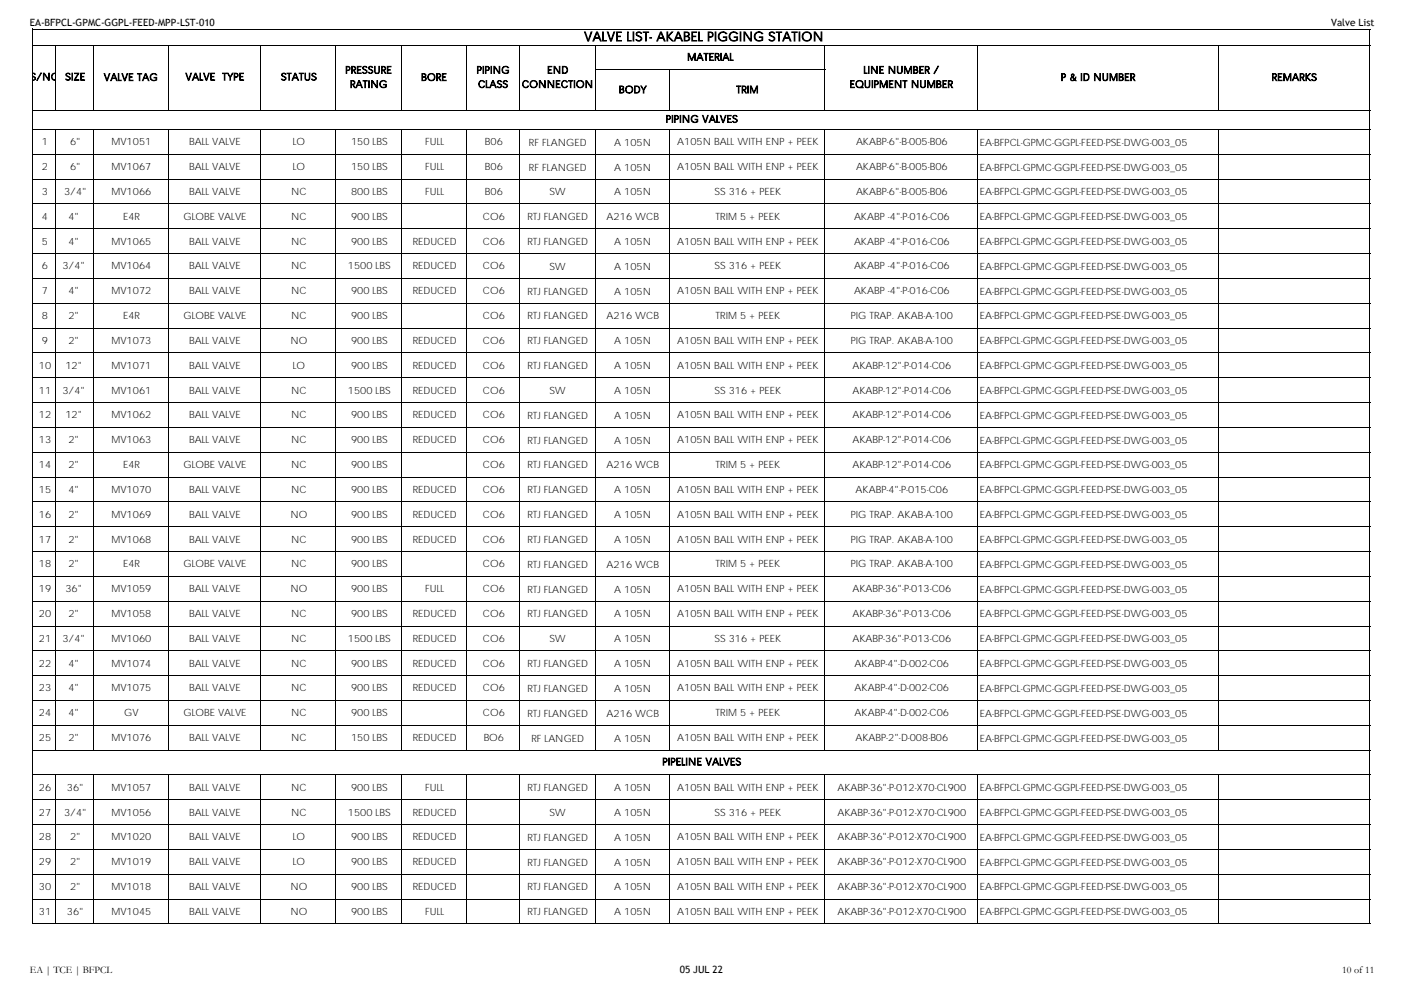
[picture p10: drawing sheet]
<svg xmlns="http://www.w3.org/2000/svg" width="297mm" height="210mm" viewBox="0 0 297 210" stroke-linecap="round" stroke-linejoin="round" font-family="sans-serif">
<defs><g id="words">
<text font-size="2.7" x="123.6" y="8.7">VALVE LIST- AKABEL PIGGING STATION</text>
<g font-size="2.1">
<text x="6.3" y="5.4">EA-BFPCL-GPMC-GGPL-FEED-MPP-LST-010</text>
<text x="281.6" y="5.4">Valve List</text>
<text x="6.4" y="17">S/NO SIZE</text>
<text x="22" y="17.1">VALVE TAG</text>
<text x="39.2" y="17">VALVE</text>
<text x="47" y="17">TYPE</text>
<text x="59.4" y="17">STATUS</text>
<text x="73.1" y="15.5">PRESSURE</text>
<text x="89.1" y="17.1">BORE</text>
<text x="100.8" y="15.5">PIPING</text>
<text x="115.8" y="15.5">END</text>
<text x="145.4" y="12.8">MATERIAL</text>
<text x="182.7" y="15.5">LINE NUMBER /</text>
<text x="224.4" y="17.1">P &amp; ID NUMBER</text>
<text x="269" y="17.1">REMARKS</text>
<text x="74" y="18.5">RATING</text>
<text x="101.1" y="18.5">CLASS</text>
<text x="110.4" y="18.5">CONNECTION</text>
<text x="130.9" y="19.7">BODY</text>
<text x="155.8" y="19.7">TRIM</text>
<text x="179.7" y="18.5">EQUIPMENT NUMBER</text>
<text x="140.9" y="25.9">PIPING VALVES</text>
<text x="8.8" y="30.7">1</text>
<text x="8.8" y="36">2</text>
<text x="14.8" y="30.7">6&quot;</text>
<text x="14.8" y="36">6&quot;</text>
<text x="23.6" y="30.7">MV1051</text>
<text x="23.6" y="36">MV1067</text>
<text x="40" y="30.7">BALL VALVE</text>
<text x="40" y="36">BALL VALVE</text>
<text x="61.9" y="30.7">LO</text>
<text x="61.9" y="36">LO</text>
<text x="74.3" y="30.7">150 LBS</text>
<text x="74.3" y="36">150 LBS</text>
<text x="89.9" y="30.7">FULL</text>
<text x="89.9" y="36">FULL</text>
<text x="102.6" y="30.7">B06</text>
<text x="102.6" y="36">B06</text>
<text x="111.9" y="30.8">RF FLANGED</text>
<text x="129.9" y="30.8">A 105N</text>
<text x="143.3" y="30.7">A105N BALL WITH ENP + PEEK</text>
<text x="143.3" y="36">A105N BALL WITH ENP + PEEK</text>
<text x="181.1" y="30.7">AKABP-6&quot;-B-005-B06</text>
<text x="181.1" y="36">AKABP-6&quot;-B-005-B06</text>
<text x="207.3" y="30.8">EA-BFPCL-GPMC-GGPL-FEED-PSE-DWG-003_05</text>
<text x="8.8" y="41.2">3</text>
<text x="13.5" y="41.2">3/4&quot;</text>
<text x="23.6" y="41.2">MV1066</text>
<text x="40" y="41.2">BALL VALVE</text>
<text x="61.6" y="41.2">NC</text>
<text x="74.3" y="41.2">800 LBS</text>
<text x="89.9" y="41.2">FULL</text>
<text x="102.6" y="41.2">B06</text>
<text x="111.9" y="36.1">RF FLANGED</text>
<text x="116.2" y="41.3">SW</text>
<text x="129.9" y="36.1">A 105N</text>
<text x="129.9" y="41.3">A 105N</text>
<text x="151.1" y="41.2">SS 316 + PEEK</text>
<text x="181.1" y="41.2">AKABP-6&quot;-B-005-B06</text>
<text x="207.3" y="36.1">EA-BFPCL-GPMC-GGPL-FEED-PSE-DWG-003_05</text>
<text x="207.3" y="41.3">EA-BFPCL-GPMC-GGPL-FEED-PSE-DWG-003_05</text>
<text x="8.8" y="46.5">4</text>
<text x="14.5" y="46.5">4&quot;</text>
<text x="26" y="46.5">E4R</text>
<text x="38.8" y="46.5">GLOBE VALVE</text>
<text x="61.6" y="46.5">NC</text>
<text x="74.3" y="46.5">900 LBS</text>
<text x="102.2" y="46.5">CO6</text>
<text x="111.6" y="46.6">RTJ FLANGED</text>
<text x="128.3" y="46.6">A216 WCB</text>
<text x="151.4" y="46.5">TRIM 5 + PEEK</text>
<text x="180.7" y="46.5">AKABP -4&quot;-P-016-C06</text>
<text x="207.3" y="46.6">EA-BFPCL-GPMC-GGPL-FEED-PSE-DWG-003_05</text>
<text x="8.8" y="51.7">5</text>
<text x="14.5" y="51.7">4&quot;</text>
<text x="23.6" y="51.7">MV1065</text>
<text x="40" y="51.7">BALL VALVE</text>
<text x="61.6" y="51.7">NC</text>
<text x="74.3" y="51.7">900 LBS</text>
<text x="87.3" y="51.7">REDUCED</text>
<text x="102.2" y="51.7">CO6</text>
<text x="111.6" y="51.8">RTJ FLANGED</text>
<text x="129.9" y="51.8">A 105N</text>
<text x="143.3" y="51.7">A105N BALL WITH ENP + PEEK</text>
<text x="180.7" y="51.7">AKABP -4&quot;-P-016-C06</text>
<text x="207.3" y="51.8">EA-BFPCL-GPMC-GGPL-FEED-PSE-DWG-003_05</text>
<text x="8.8" y="57">6</text>
<text x="13.2" y="57">3/4&quot;</text>
<text x="23.6" y="57">MV1064</text>
<text x="40" y="57">BALL VALVE</text>
<text x="61.6" y="57">NC</text>
<text x="73.6" y="57">1500 LBS</text>
<text x="87.3" y="57">REDUCED</text>
<text x="102.2" y="57">CO6</text>
<text x="116.2" y="57.1">SW</text>
<text x="129.9" y="57.1">A 105N</text>
<text x="151.1" y="57">SS 316 + PEEK</text>
<text x="180.7" y="57">AKABP -4&quot;-P-016-C06</text>
<text x="207.3" y="57.1">EA-BFPCL-GPMC-GGPL-FEED-PSE-DWG-003_05</text>
<text x="8.8" y="62.2">7</text>
<text x="14.5" y="62.2">4&quot;</text>
<text x="23.6" y="62.2">MV1072</text>
<text x="40" y="62.2">BALL VALVE</text>
<text x="61.6" y="62.2">NC</text>
<text x="74.3" y="62.2">900 LBS</text>
<text x="87.3" y="62.2">REDUCED</text>
<text x="102.2" y="62.2">CO6</text>
<text x="111.6" y="62.3">RTJ FLANGED</text>
<text x="129.9" y="62.3">A 105N</text>
<text x="143.3" y="62.2">A105N BALL WITH ENP + PEEK</text>
<text x="180.7" y="62.2">AKABP -4&quot;-P-016-C06</text>
<text x="207.3" y="62.3">EA-BFPCL-GPMC-GGPL-FEED-PSE-DWG-003_05</text>
<text x="8.8" y="67.5">8</text>
<text x="14.5" y="67.5">2&quot;</text>
<text x="26" y="67.5">E4R</text>
<text x="38.8" y="67.5">GLOBE VALVE</text>
<text x="61.6" y="67.5">NC</text>
<text x="74.3" y="67.5">900 LBS</text>
<text x="102.2" y="67.5">CO6</text>
<text x="111.6" y="67.6">RTJ FLANGED</text>
<text x="128.3" y="67.6">A216 WCB</text>
<text x="151.4" y="67.5">TRIM 5 + PEEK</text>
<text x="180" y="67.5">PIG TRAP. AKAB-A-100</text>
<text x="207.3" y="67.6">EA-BFPCL-GPMC-GGPL-FEED-PSE-DWG-003_05</text>
<text x="8.2" y="78">10</text>
<text x="8.8" y="72.7">9</text>
<text x="13.8" y="78">12&quot;</text>
<text x="14.5" y="72.7">2&quot;</text>
<text x="23.6" y="72.7">MV1073</text>
<text x="23.6" y="78">MV1071</text>
<text x="40" y="72.7">BALL VALVE</text>
<text x="40" y="78">BALL VALVE</text>
<text x="61.4" y="72.7">NO</text>
<text x="61.9" y="78">LO</text>
<text x="74.3" y="72.7">900 LBS</text>
<text x="74.3" y="78">900 LBS</text>
<text x="87.3" y="72.7">REDUCED</text>
<text x="87.3" y="78">REDUCED</text>
<text x="102.2" y="72.7">CO6</text>
<text x="102.2" y="78">CO6</text>
<text x="111.6" y="72.8">RTJ FLANGED</text>
<text x="129.9" y="72.8">A 105N</text>
<text x="143.3" y="72.7">A105N BALL WITH ENP + PEEK</text>
<text x="143.3" y="78">A105N BALL WITH ENP + PEEK</text>
<text x="180" y="72.7">PIG TRAP. AKAB-A-100</text>
<text x="180.3" y="78">AKABP-12&quot;-P-014-C06</text>
<text x="207.3" y="72.8">EA-BFPCL-GPMC-GGPL-FEED-PSE-DWG-003_05</text>
<text x="8.2" y="83.2">11</text>
<text x="13.2" y="83.2">3/4&quot;</text>
<text x="23.6" y="83.2">MV1061</text>
<text x="40" y="83.2">BALL VALVE</text>
<text x="61.6" y="83.2">NC</text>
<text x="73.6" y="83.2">1500 LBS</text>
<text x="87.3" y="83.2">REDUCED</text>
<text x="102.2" y="83.2">CO6</text>
<text x="111.6" y="78.1">RTJ FLANGED</text>
<text x="116.2" y="83.3">SW</text>
<text x="129.9" y="78.1">A 105N</text>
<text x="129.9" y="83.3">A 105N</text>
<text x="151.1" y="83.2">SS 316 + PEEK</text>
<text x="180.3" y="83.2">AKABP-12&quot;-P-014-C06</text>
<text x="207.3" y="78.1">EA-BFPCL-GPMC-GGPL-FEED-PSE-DWG-003_05</text>
<text x="207.3" y="83.3">EA-BFPCL-GPMC-GGPL-FEED-PSE-DWG-003_05</text>
<text x="8.2" y="88.5">12</text>
<text x="13.8" y="88.5">12&quot;</text>
<text x="23.6" y="88.5">MV1062</text>
<text x="40" y="88.5">BALL VALVE</text>
<text x="61.6" y="88.5">NC</text>
<text x="74.3" y="88.5">900 LBS</text>
<text x="87.3" y="88.5">REDUCED</text>
<text x="102.2" y="88.5">CO6</text>
<text x="111.6" y="88.6">RTJ FLANGED</text>
<text x="129.9" y="88.6">A 105N</text>
<text x="143.3" y="88.5">A105N BALL WITH ENP + PEEK</text>
<text x="180.3" y="88.5">AKABP-12&quot;-P-014-C06</text>
<text x="207.3" y="88.6">EA-BFPCL-GPMC-GGPL-FEED-PSE-DWG-003_05</text>
<text x="8.2" y="93.7">13</text>
<text x="14.5" y="93.7">2&quot;</text>
<text x="23.6" y="93.7">MV1063</text>
<text x="40" y="93.7">BALL VALVE</text>
<text x="61.6" y="93.7">NC</text>
<text x="74.3" y="93.7">900 LBS</text>
<text x="87.3" y="93.7">REDUCED</text>
<text x="102.2" y="93.7">CO6</text>
<text x="111.6" y="93.8">RTJ FLANGED</text>
<text x="129.9" y="93.8">A 105N</text>
<text x="143.3" y="93.7">A105N BALL WITH ENP + PEEK</text>
<text x="180.3" y="93.7">AKABP-12&quot;-P-014-C06</text>
<text x="207.3" y="93.8">EA-BFPCL-GPMC-GGPL-FEED-PSE-DWG-003_05</text>
<text x="8.2" y="99">14</text>
<text x="14.5" y="99">2&quot;</text>
<text x="26" y="99">E4R</text>
<text x="38.8" y="99">GLOBE VALVE</text>
<text x="61.6" y="99">NC</text>
<text x="74.3" y="99">900 LBS</text>
<text x="102.2" y="99">CO6</text>
<text x="111.6" y="99.1">RTJ FLANGED</text>
<text x="128.3" y="99.1">A216 WCB</text>
<text x="151.4" y="99">TRIM 5 + PEEK</text>
<text x="180.3" y="99">AKABP-12&quot;-P-014-C06</text>
<text x="207.3" y="99.1">EA-BFPCL-GPMC-GGPL-FEED-PSE-DWG-003_05</text>
<text x="8.2" y="104.2">15</text>
<text x="14.5" y="104.2">4&quot;</text>
<text x="23.6" y="104.2">MV1070</text>
<text x="40" y="104.2">BALL VALVE</text>
<text x="61.6" y="104.2">NC</text>
<text x="74.3" y="104.2">900 LBS</text>
<text x="87.3" y="104.2">REDUCED</text>
<text x="102.2" y="104.2">CO6</text>
<text x="111.6" y="104.3">RTJ FLANGED</text>
<text x="129.9" y="104.3">A 105N</text>
<text x="143.3" y="104.2">A105N BALL WITH ENP + PEEK</text>
<text x="181" y="104.2">AKABP-4&quot;-P-015-C06</text>
<text x="207.3" y="104.3">EA-BFPCL-GPMC-GGPL-FEED-PSE-DWG-003_05</text>
<text x="8.2" y="109.5">16</text>
<text x="14.5" y="109.5">2&quot;</text>
<text x="23.6" y="109.5">MV1069</text>
<text x="40" y="109.5">BALL VALVE</text>
<text x="61.4" y="109.5">NO</text>
<text x="74.3" y="109.5">900 LBS</text>
<text x="87.3" y="109.5">REDUCED</text>
<text x="102.2" y="109.5">CO6</text>
<text x="111.6" y="109.6">RTJ FLANGED</text>
<text x="129.9" y="109.6">A 105N</text>
<text x="143.3" y="109.5">A105N BALL WITH ENP + PEEK</text>
<text x="180" y="109.5">PIG TRAP. AKAB-A-100</text>
<text x="207.3" y="109.6">EA-BFPCL-GPMC-GGPL-FEED-PSE-DWG-003_05</text>
<text x="8.2" y="114.7">17</text>
<text x="8.2" y="120">18</text>
<text x="14.5" y="114.7">2&quot;</text>
<text x="14.5" y="120">2&quot;</text>
<text x="23.6" y="114.7">MV1068</text>
<text x="26" y="120">E4R</text>
<text x="38.8" y="120">GLOBE VALVE</text>
<text x="40" y="114.7">BALL VALVE</text>
<text x="61.6" y="114.7">NC</text>
<text x="61.6" y="120">NC</text>
<text x="74.3" y="114.7">900 LBS</text>
<text x="74.3" y="120">900 LBS</text>
<text x="87.3" y="114.7">REDUCED</text>
<text x="102.2" y="114.7">CO6</text>
<text x="102.2" y="120">CO6</text>
<text x="111.6" y="114.8">RTJ FLANGED</text>
<text x="129.9" y="114.8">A 105N</text>
<text x="143.3" y="114.7">A105N BALL WITH ENP + PEEK</text>
<text x="151.4" y="120">TRIM 5 + PEEK</text>
<text x="180" y="114.7">PIG TRAP. AKAB-A-100</text>
<text x="180" y="120">PIG TRAP. AKAB-A-100</text>
<text x="207.3" y="114.8">EA-BFPCL-GPMC-GGPL-FEED-PSE-DWG-003_05</text>
<text x="8.2" y="125.2">19</text>
<text x="13.8" y="125.2">36&quot;</text>
<text x="23.6" y="125.2">MV1059</text>
<text x="40" y="125.2">BALL VALVE</text>
<text x="61.4" y="125.2">NO</text>
<text x="74.3" y="125.2">900 LBS</text>
<text x="89.9" y="125.2">FULL</text>
<text x="102.2" y="125.2">CO6</text>
<text x="111.6" y="120.1">RTJ FLANGED</text>
<text x="111.6" y="125.3">RTJ FLANGED</text>
<text x="128.3" y="120.1">A216 WCB</text>
<text x="129.9" y="125.3">A 105N</text>
<text x="143.3" y="125.2">A105N BALL WITH ENP + PEEK</text>
<text x="180.3" y="125.2">AKABP-36&quot;-P-013-C06</text>
<text x="207.3" y="120.1">EA-BFPCL-GPMC-GGPL-FEED-PSE-DWG-003_05</text>
<text x="207.3" y="125.3">EA-BFPCL-GPMC-GGPL-FEED-PSE-DWG-003_05</text>
<text x="8.2" y="130.5">20</text>
<text x="14.5" y="130.5">2&quot;</text>
<text x="23.6" y="130.5">MV1058</text>
<text x="40" y="130.5">BALL VALVE</text>
<text x="61.6" y="130.5">NC</text>
<text x="74.3" y="130.5">900 LBS</text>
<text x="87.3" y="130.5">REDUCED</text>
<text x="102.2" y="130.5">CO6</text>
<text x="111.6" y="130.6">RTJ FLANGED</text>
<text x="129.9" y="130.6">A 105N</text>
<text x="143.3" y="130.5">A105N BALL WITH ENP + PEEK</text>
<text x="180.3" y="130.5">AKABP-36&quot;-P-013-C06</text>
<text x="207.3" y="130.6">EA-BFPCL-GPMC-GGPL-FEED-PSE-DWG-003_05</text>
<text x="8.2" y="135.7">21</text>
<text x="13.2" y="135.7">3/4&quot;</text>
<text x="23.6" y="135.7">MV1060</text>
<text x="40" y="135.7">BALL VALVE</text>
<text x="61.6" y="135.7">NC</text>
<text x="73.6" y="135.7">1500 LBS</text>
<text x="87.3" y="135.7">REDUCED</text>
<text x="102.2" y="135.7">CO6</text>
<text x="116.2" y="135.8">SW</text>
<text x="129.9" y="135.8">A 105N</text>
<text x="151.1" y="135.7">SS 316 + PEEK</text>
<text x="180.3" y="135.7">AKABP-36&quot;-P-013-C06</text>
<text x="207.3" y="135.8">EA-BFPCL-GPMC-GGPL-FEED-PSE-DWG-003_05</text>
<text x="8.2" y="141">22</text>
<text x="14.5" y="141">4&quot;</text>
<text x="23.6" y="141">MV1074</text>
<text x="40" y="141">BALL VALVE</text>
<text x="61.6" y="141">NC</text>
<text x="74.3" y="141">900 LBS</text>
<text x="87.3" y="141">REDUCED</text>
<text x="102.2" y="141">CO6</text>
<text x="111.6" y="141.1">RTJ FLANGED</text>
<text x="129.9" y="141.1">A 105N</text>
<text x="143.3" y="141">A105N BALL WITH ENP + PEEK</text>
<text x="180.8" y="141">AKABP-4&quot;-D-002-C06</text>
<text x="207.3" y="141.1">EA-BFPCL-GPMC-GGPL-FEED-PSE-DWG-003_05</text>
<text x="8.2" y="146.2">23</text>
<text x="14.5" y="146.2">4&quot;</text>
<text x="23.6" y="146.2">MV1075</text>
<text x="40" y="146.2">BALL VALVE</text>
<text x="61.6" y="146.2">NC</text>
<text x="74.3" y="146.2">900 LBS</text>
<text x="87.3" y="146.2">REDUCED</text>
<text x="102.2" y="146.2">CO6</text>
<text x="111.6" y="146.3">RTJ FLANGED</text>
<text x="129.9" y="146.3">A 105N</text>
<text x="143.3" y="146.2">A105N BALL WITH ENP + PEEK</text>
<text x="180.8" y="146.2">AKABP-4&quot;-D-002-C06</text>
<text x="207.3" y="146.3">EA-BFPCL-GPMC-GGPL-FEED-PSE-DWG-003_05</text>
<text x="8.2" y="151.5">24</text>
<text x="14.5" y="151.5">4&quot;</text>
<text x="26.3" y="151.5">GV</text>
<text x="38.8" y="151.5">GLOBE VALVE</text>
<text x="61.6" y="151.5">NC</text>
<text x="74.3" y="151.5">900 LBS</text>
<text x="102.2" y="151.5">CO6</text>
<text x="111.6" y="151.6">RTJ FLANGED</text>
<text x="128.3" y="151.6">A216 WCB</text>
<text x="151.4" y="151.5">TRIM 5 + PEEK</text>
<text x="180.8" y="151.5">AKABP-4&quot;-D-002-C06</text>
<text x="207.3" y="151.6">EA-BFPCL-GPMC-GGPL-FEED-PSE-DWG-003_05</text>
<text x="8.2" y="156.8">25</text>
<text x="14.5" y="156.8">2&quot;</text>
<text x="23.6" y="156.8">MV1076</text>
<text x="40" y="156.8">BALL VALVE</text>
<text x="61.6" y="156.8">NC</text>
<text x="74.3" y="156.8">150 LBS</text>
<text x="87.3" y="156.8">REDUCED</text>
<text x="102.3" y="156.8">BO6</text>
<text x="112.4" y="156.8">RF LANGED</text>
<text x="129.9" y="156.8">A 105N</text>
<text x="140.1" y="161.8">PIPELINE VALVES</text>
<text x="143.3" y="156.8">A105N BALL WITH ENP + PEEK</text>
<text x="181" y="156.8">AKABP-2&quot;-D-008-B06</text>
<text x="207.3" y="156.8">EA-BFPCL-GPMC-GGPL-FEED-PSE-DWG-003_05</text>
<text x="8.2" y="167.3">26</text>
<text x="14.1" y="167.3">36&quot;</text>
<text x="23.6" y="167.3">MV1057</text>
<text x="40" y="167.3">BALL VALVE</text>
<text x="61.6" y="167.3">NC</text>
<text x="74.3" y="167.3">900 LBS</text>
<text x="89.9" y="167.3">FULL</text>
<text x="111.6" y="167.3">RTJ FLANGED</text>
<text x="129.9" y="167.3">A 105N</text>
<text x="143.3" y="167.3">A105N BALL WITH ENP + PEEK</text>
<text x="177.1" y="167.3">AKABP-36&quot;-P-012-X70-CL900</text>
<text x="207.3" y="167.3">EA-BFPCL-GPMC-GGPL-FEED-PSE-DWG-003_05</text>
<text x="8.2" y="172.5">27</text>
<text x="13.5" y="172.5">3/4&quot;</text>
<text x="23.6" y="172.5">MV1056</text>
<text x="40" y="172.5">BALL VALVE</text>
<text x="61.6" y="172.5">NC</text>
<text x="73.6" y="172.5">1500 LBS</text>
<text x="87.3" y="172.5">REDUCED</text>
<text x="116.2" y="172.6">SW</text>
<text x="129.9" y="172.6">A 105N</text>
<text x="151.1" y="172.5">SS 316 + PEEK</text>
<text x="177.1" y="172.5">AKABP-36&quot;-P-012-X70-CL900</text>
<text x="207.3" y="172.6">EA-BFPCL-GPMC-GGPL-FEED-PSE-DWG-003_05</text>
<text x="8.2" y="177.7">28</text>
<text x="14.8" y="177.7">2&quot;</text>
<text x="23.6" y="177.7">MV1020</text>
<text x="40" y="177.7">BALL VALVE</text>
<text x="61.9" y="177.7">LO</text>
<text x="74.3" y="177.7">900 LBS</text>
<text x="87.3" y="177.7">REDUCED</text>
<text x="111.6" y="177.8">RTJ FLANGED</text>
<text x="129.9" y="177.8">A 105N</text>
<text x="143.3" y="177.7">A105N BALL WITH ENP + PEEK</text>
<text x="177.1" y="177.7">AKABP-36&quot;-P-012-X70-CL900</text>
<text x="207.3" y="177.8">EA-BFPCL-GPMC-GGPL-FEED-PSE-DWG-003_05</text>
<text x="8.2" y="183">29</text>
<text x="14.8" y="183">2&quot;</text>
<text x="23.6" y="183">MV1019</text>
<text x="40" y="183">BALL VALVE</text>
<text x="61.9" y="183">LO</text>
<text x="74.3" y="183">900 LBS</text>
<text x="87.3" y="183">REDUCED</text>
<text x="111.6" y="183.1">RTJ FLANGED</text>
<text x="129.9" y="183.1">A 105N</text>
<text x="143.3" y="183">A105N BALL WITH ENP + PEEK</text>
<text x="177.1" y="183">AKABP-36&quot;-P-012-X70-CL900</text>
<text x="207.3" y="183.1">EA-BFPCL-GPMC-GGPL-FEED-PSE-DWG-003_05</text>
<text x="8.2" y="188.2">30</text>
<text x="14.8" y="188.2">2&quot;</text>
<text x="23.6" y="188.2">MV1018</text>
<text x="40" y="188.2">BALL VALVE</text>
<text x="61.4" y="188.2">NO</text>
<text x="74.3" y="188.2">900 LBS</text>
<text x="87.3" y="188.2">REDUCED</text>
<text x="111.6" y="188.3">RTJ FLANGED</text>
<text x="129.9" y="188.3">A 105N</text>
<text x="143.3" y="188.2">A105N BALL WITH ENP + PEEK</text>
<text x="177.1" y="188.2">AKABP-36&quot;-P-012-X70-CL900</text>
<text x="207.3" y="188.3">EA-BFPCL-GPMC-GGPL-FEED-PSE-DWG-003_05</text>
<text x="8.2" y="193.5">31</text>
<text x="14.1" y="193.5">36&quot;</text>
<text x="23.6" y="193.5">MV1045</text>
<text x="40" y="193.5">BALL VALVE</text>
<text x="61.4" y="193.5">NO</text>
<text x="74.3" y="193.5">900 LBS</text>
<text x="89.9" y="193.5">FULL</text>
<text x="111.6" y="193.6">RTJ FLANGED</text>
<text x="129.9" y="193.6">A 105N</text>
<text x="143.3" y="193.5">A105N BALL WITH ENP + PEEK</text>
<text x="177.1" y="193.5">AKABP-36&quot;-P-012-X70-CL900</text>
<text x="207.3" y="193.6">EA-BFPCL-GPMC-GGPL-FEED-PSE-DWG-003_05</text>
<text x="6.3" y="205.9">EA | TCE | BFPCL</text>
<text x="143.8" y="205.9">05 JUL 22</text>
<text x="284" y="205.9">10 of 11</text>
</g>
</g></defs>
<g fill="none" stroke="#000" stroke-width=".21">
<path d="M6.9 6.1v189.4M7 6.1h282.9M7 9.5h282.9M11.8 9.6v13.8M19.8 9.6v13.8M35.6 9.6v13.8M55.1 9.6v13.8M71 9.6v13.8M84.9 9.6v13.8M98.7 9.6v13.8M109.9 9.6v13.8M126 9.6v13.8"/>
<path d="M126.1 14.8h48.5M141.7 14.9v8.5M174.5 9.6v13.8M206.8 9.6v13.8M257.8 9.6v13.8M289.8 6.2v189.3M7 23.3h282.9M7 27.4h282.9M7 32.6h282.9M7 37.9h282.9M11.8 27.5v131.2M19.8 27.5v131.2"/>
<path d="M35.6 27.5v131.2M55.1 27.5v131.2M71 27.5v131.2M84.9 27.5v131.2M98.7 27.5v131.2M109.9 27.5v131.2M126 27.5v131.2M141.7 27.5v131.2M174.5 27.5v131.2M206.8 27.5v131.2M257.8 27.5v131.2M7 43.1h282.9"/>
<path d="M7 48.4h282.9M7 53.6h282.9M7 58.9h282.9M7 64.1h282.9M7 69.4h282.9M7 74.7h282.9M7 79.9h282.9M7 85.1h282.9M7 90.4h282.9M7 95.6h282.9M7 100.9h282.9M7 106.1h282.9"/>
<path d="M7 111.4h282.9M7 116.7h282.9M7 121.9h282.9M7 127.2h282.9M7 132.4h282.9M7 137.7h282.9M7 142.9h282.9M7 148.1h282.9M7 153.4h282.9M7 158.7h282.9M7 163.9h282.9M7 169.2h282.9"/>
<path d="M7 174.4h282.9M7 179.7h282.9M11.8 164v31.5M19.8 164v31.5M35.6 164v31.5M55.1 164v31.5M71 164v31.5M84.9 164v31.5M98.7 164v31.5M109.9 164v31.5M126 164v31.5M141.7 164v31.5"/>
<path d="M174.5 164v31.5M206.8 164v31.5M257.8 164v31.5M7 184.9h282.9M7 190.2h282.9M7 195.4h282.9"/>
</g>
<use href="#words"/>
</svg>
